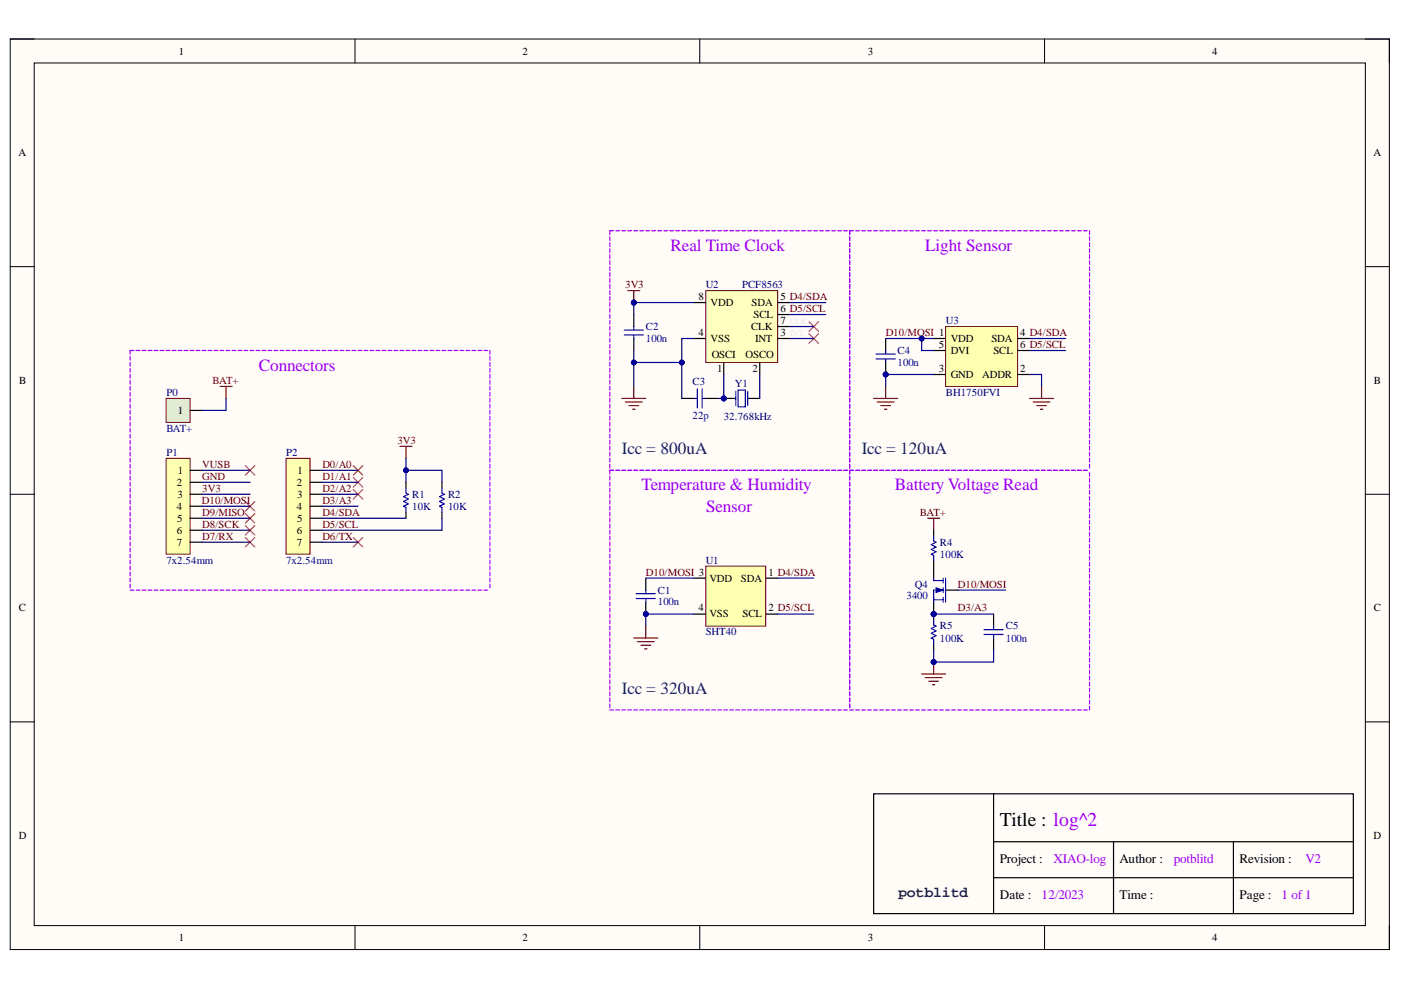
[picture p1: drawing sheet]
<svg xmlns="http://www.w3.org/2000/svg" width="297mm" height="210mm" viewBox="0 0 297 210" stroke-linecap="round" stroke-linejoin="round" font-family="sans-serif">
<defs><g id="words">
<text font-size="4.1" x="212" y="175">Title : log^2</text>
<g font-size="3.6" fill="#90f">
<text x="142.2" y="53.2">Real Time Clock</text>
<text x="196.2" y="53.2">Light Sensor</text>
<text x="54.9" y="78.6">Connectors</text>
<text x="136" y="104">Temperature &amp; Humidity</text>
<text x="189.7" y="104">Battery Voltage Read</text>
<text x="149.7" y="108.5">Sensor</text>
</g>
<g font-size="3.6" fill="#073763">
<text x="131.9" y="96.3">Icc = 800uA</text>
<text x="182.7" y="96.3">Icc = 120uA</text>
<text x="131.9" y="147.1">Icc = 320uA</text>
</g>
<text font-size="3.1" fill="#20124d" x="190.4" y="190.2">potblitd</text>
<g font-size="2.8">
<text x="212" y="182.9">Project :</text>
<text x="237.3" y="182.9">Author :</text>
<text x="262.8" y="182.9">Revision :</text>
<text x="212" y="190.6">Date :</text>
<text x="237.3" y="190.6">Time :</text>
<text x="262.8" y="190.6">Page :</text>
</g>
<g font-size="2.8" fill="#90f">
<text x="223.4" y="182.9">XIAO-log</text>
<text x="248.9" y="182.9">potblitd</text>
<text x="276.8" y="182.9">V2</text>
<text x="220.9" y="190.6">12/2023</text>
<text x="271.7" y="190.6">1 of 1</text>
</g>
<g font-size="2.3">
<text x="37.9" y="11.6">1</text>
<text x="110.8" y="11.6">2</text>
<text x="184" y="11.6">3</text>
<text x="257" y="11.6">4</text>
<text x="3.9" y="33.1">A</text>
<text x="291.2" y="33.1">A</text>
<text x="148.1" y="63.6">8</text>
<text x="150.6" y="64.9">VDD</text>
<text x="159.4" y="64.9">SDA</text>
<text x="165.4" y="63.6">5 D4/SDA</text>
<text x="148.1" y="71.2">4</text>
<text x="159.3" y="70">CLK</text>
<text x="159.8" y="67.4">SCL</text>
<text x="165.4" y="66.2">6 D5/SCL</text>
<text x="165.4" y="68.7">7</text>
<text x="165.4" y="71.2">3</text>
<text x="216.3" y="71.2">4 D4/SDA</text>
<text x="150.6" y="72.5">VSS</text>
<text x="150.9" y="75.8">OSCI</text>
<text x="158.1" y="75.8">OSCO</text>
<text x="160.1" y="72.5">INT</text>
<text x="199" y="73.8">5</text>
<text x="201.6" y="72.5">VDD</text>
<text x="201.6" y="75">DVI</text>
<text x="210.2" y="72.5">SDA</text>
<text x="210.6" y="75">SCL</text>
<text x="216.3" y="73.8">6 D5/SCL</text>
<text x="4.1" y="81.4">B</text>
<text x="152.1" y="78.9">1</text>
<text x="159.5" y="78.9">2</text>
<text x="199" y="78.9">3</text>
<text x="201.6" y="80.1">GND</text>
<text x="208.2" y="80.1">ADDR</text>
<text x="216.3" y="78.9">2</text>
<text x="291.3" y="81.4">B</text>
<text x="37.7" y="87.7">1</text>
<text x="37.7" y="100.5">1</text>
<text x="63.1" y="100.5">1</text>
<text x="37.5" y="103">2</text>
<text x="37.6" y="105.6">3</text>
<text x="62.9" y="103">2</text>
<text x="63" y="105.6">3</text>
<text x="37.5" y="108.1">4</text>
<text x="37.5" y="113.2">6</text>
<text x="37.6" y="110.6">5</text>
<text x="62.9" y="108.1">4</text>
<text x="62.9" y="113.2">6</text>
<text x="63" y="110.6">5</text>
<text x="37.5" y="115.7">7</text>
<text x="62.9" y="115.7">7</text>
<text x="150.4" y="123.3">VDD</text>
<text x="157.1" y="123.3">SDA</text>
<text x="162.9" y="122">1 D4/SDA</text>
<text x="4" y="129.6">C</text>
<text x="148.1" y="129.6">4</text>
<text x="150.4" y="130.9">VSS</text>
<text x="157.4" y="130.9">SCL</text>
<text x="162.9" y="129.6">2 D5/SCL</text>
<text x="291.3" y="129.6">C</text>
<text x="4" y="177.9">D</text>
<text x="291.2" y="177.9">D</text>
<text x="37.9" y="199.5">1</text>
<text x="110.8" y="199.5">2</text>
<text x="184" y="199.5">3</text>
<text x="257" y="199.5">4</text>
</g>
<g font-size="2.3" fill="#800000">
<text x="132.5" y="61.1">3V3</text>
<text x="187.8" y="71.2">D10/MOSI 1</text>
<text x="45.1" y="81.4">BAT+</text>
<text x="84.2" y="94.1">3V3</text>
<text x="42.9" y="99.2">VUSB</text>
<text x="42.9" y="101.8">GND</text>
<text x="68.3" y="99.2">D0/A0</text>
<text x="68.3" y="101.8">D1/A1</text>
<text x="42.8" y="106.8">D10/MOSI</text>
<text x="42.9" y="104.3">3V3</text>
<text x="68.3" y="104.3">D2/A2</text>
<text x="68.3" y="106.8">D3/A3</text>
<text x="42.9" y="109.4">D9/MISO</text>
<text x="42.9" y="111.9">D8/SCK</text>
<text x="68.3" y="109.4">D4/SDA</text>
<text x="68.3" y="111.9">D5/SCL</text>
<text x="195.1" y="109.4">BAT+</text>
<text x="42.9" y="114.4">D7/RX</text>
<text x="68.3" y="114.4">D6/TX</text>
<text x="136.9" y="122">D10/MOSI 3</text>
<text x="203.1" y="124.6">D10/MOSI</text>
<text x="203.1" y="129.6">D3/A3</text>
</g>
<g font-size="2.3" fill="#000080">
<text x="149.6" y="61.1">U2</text>
<text x="157.3" y="61.1">PCF8563</text>
<text x="136.9" y="70">C2</text>
<text x="200.6" y="68.7">U3</text>
<text x="136.9" y="72.5">100n</text>
<text x="190.3" y="77.6">100n</text>
<text x="190.3" y="75">C4</text>
<text x="35.3" y="83.9">P0</text>
<text x="146.8" y="81.6">C3</text>
<text x="155.8" y="82.1">Y1</text>
<text x="200.6" y="83.9">BH1750FVI</text>
<text x="146.8" y="88.7">22p</text>
<text x="153.4" y="89">32.768kHz</text>
<text x="35.3" y="91.5">BAT+</text>
<text x="35.3" y="96.7">P1</text>
<text x="60.6" y="96.7">P2</text>
<text x="87.4" y="105.6">R1</text>
<text x="95" y="105.6">R2</text>
<text x="87.4" y="108.1">10K</text>
<text x="95" y="108.1">10K</text>
<text x="35.3" y="119.5">7x2.54mm</text>
<text x="60.6" y="119.5">7x2.54mm</text>
<text x="149.6" y="119.5">U1</text>
<text x="199.3" y="118.2">100K</text>
<text x="199.3" y="115.7">R4</text>
<text x="139.5" y="125.8">C1</text>
<text x="194" y="124.6">Q4</text>
<text x="139.5" y="128.4">100n</text>
<text x="192.2" y="127.1">3400</text>
<text x="149.6" y="134.7">SHT40</text>
<text x="199.3" y="136.1">100K</text>
<text x="199.3" y="133.4">R5</text>
<text x="213.2" y="136.1">100n</text>
<text x="213.2" y="133.4">C5</text>
</g>
<text font-size="1.9" fill="#f4e6e6" x="167.5" y="68.8">CLK</text>
</g></defs>
<path d="M2.2 8.3h292.4v193h-292.4z" fill-rule="evenodd" fill="#fffcf8"/>
<path d="M2.2 8.3h292.4v193h-292.4z" fill="none" stroke="#000" stroke-width=".21"/>
<path d="M7.3 13.4h282.2v182.8h-282.2z" fill-rule="evenodd" fill="#fffcf8"/>
<g fill="none" stroke="#000" stroke-width=".21">
<path d="M2.2 8.3h5.1M7.3 13.4h282.2v182.8h-282.2zM75.3 8.3v5M148.4 8.3v5M221.5 8.3v5.1M289.5 8.3h5.1v5.1M2.2 56.5h5.1M289.5 56.5h5.1M2.2 104.8h5.1M289.5 104.8h5.1M2.2 153.1h5.1M289.5 153.1h5.1"/>
<path d="M75.3 196.2v5.1M148.4 196.2v5.1M221.5 196.2v5.1M294.6 196.2v5.1"/>
</g>
<path d="M35.2 97.2h5.1v20.3h-5.1z" fill-rule="evenodd" fill="#ffffb0"/>
<path d="M35.2 97.2h5.1v20.3h-5.1z" fill="none" stroke="#800000" stroke-width=".21"/>
<path d="M40.3 99.7h2.5M40.3 102.3h2.5M40.3 104.8h2.5M40.3 107.3h2.5M40.3 109.9h2.5M40.3 112.4h2.5M40.3 115h2.5" fill="none" stroke="#000" stroke-width=".25"/>
<path d="M60.6 97.2h5.1v20.3h-5.1z" fill-rule="evenodd" fill="#ffffb0"/>
<path d="M60.6 97.2h5.1v20.3h-5.1z" fill="none" stroke="#800000" stroke-width=".21"/>
<path d="M65.7 99.7h2.6M65.7 102.3h2.6M65.7 104.8h2.6M65.7 107.3h2.6M65.7 109.9h2.6M65.7 112.4h2.6M65.7 115h2.6" fill="none" stroke="#000" stroke-width=".25"/>
<circle cx="153.4" cy="84.5" r=".51" fill="#000080"/>
<circle cx="153.4" cy="84.5" r=".51" fill="none" stroke="#000080" stroke-width=".21"/>
<path d="M153.4 84.5h2.6M158.5 84.5h2.6" fill="none" stroke="#000" stroke-width=".25"/>
<circle cx="153.4" cy="84.5" r=".51" fill="#000080"/>
<circle cx="153.4" cy="84.5" r=".51" fill="none" stroke="#000080" stroke-width=".21"/>
<path d="M156 82.9v3.1M156.5 82.7h1.5v3.6h-1.5zM158.5 82.9v3.1" fill="none" stroke="#00f" stroke-width=".25"/>
<path d="M149.6 61.6h15.3v15.3h-15.3z" fill-rule="evenodd" fill="#ffffbf"/>
<path d="M149.6 61.6h15.3v15.3h-15.3z" fill="none" stroke="#800000" stroke-width=".21"/>
<path d="M147.1 64.2h2.5M147.1 71.8h2.5M153.4 76.9v2.5M161.1 76.9v2.5M164.9 64.2h2.5M164.9 71.8h2.5M164.9 66.7h2.5M164.9 69.2h2.5M144.6 84.5h2.5M149.6 84.5h2.6" fill="none" stroke="#000" stroke-width=".25"/>
<path d="M147.1 84.5h.8M147.9 82.4v4.1M148.9 82.4v4.1M148.9 84.5h.7" fill="none" stroke="#00f" stroke-width=".25"/>
<circle cx="134.4" cy="64.2" r=".51" fill="#000080"/>
<circle cx="134.4" cy="64.2" r=".51" fill="none" stroke="#000080" stroke-width=".21"/>
<path d="M171.5 68.2l2 2.1M171.5 70.8l2 2M173.5 68.2l-2 2.1M173.5 70.8l-2 2" fill="none" stroke="#f00" stroke-width=".21"/>
<g fill="none" stroke="#90f" stroke-width=".25">
<path d="M129.3 50.2v.8M129.3 51.5v.7M129.3 52.7v.8M129.3 54v.8M129.3 55.3v.8M129.3 56.5v.8M129.3 57.8v.8M129.3 59.1v.8M130.1 48.9h-.8v.8M130.6 48.9h.8M131.8 48.9h.8M133.1 48.9h.8"/>
<path d="M134.4 48.9h.8M135.7 48.9h.7M136.9 48.9h.8M138.2 48.9h.8M139.5 48.9h.8M140.7 48.9h.8M142 48.9h.8M143.3 48.9h.8M144.6 48.9h.7M145.8 48.9h.8M147.1 48.9h.8M148.4 48.9h.8"/>
<path d="M149.6 48.9h.8M150.9 48.9h.8M152.2 48.9h.8M153.4 48.9h.8M154.7 48.9h.8M156 48.9h.8M157.3 48.9h.8M158.5 48.9h.8M159.8 48.9h.8M161.1 48.9h.8M162.4 48.9h.7M163.6 48.9h.8"/>
<path d="M164.9 48.9h.8M166.2 48.9h.8M167.4 48.9h.8M168.7 48.9h.8M170 48.9h.8M171.2 48.9h.8M172.5 48.9h.8M173.8 48.9h.8M175.1 48.9h.8M176.3 48.9h.8M177.6 48.9h.8M178.9 48.9h.8"/>
<path d="M180.1 48.9v.8M180.1 50.2v.8M180.1 51.5v.8M180.1 52.7v.8M180.1 54v.8M180.1 55.3v.8M180.1 56.5v.8M180.1 57.8v.8M180.1 59.1v.8M129.3 60.3v.8M129.3 61.6v.8M129.3 62.9v.8"/>
<path d="M129.3 64.2v.7M129.3 65.4v.8M129.3 66.7v.8M129.3 68v.8M129.3 69.2v.8M129.3 70.5v.8M129.3 71.8v.8M129.3 73v.8M129.3 74.3v.8M129.3 75.6v.8M129.3 76.9v.7M129.3 78.1v.8"/>
<path d="M129.3 79.4v.8M180.1 60.3v.8M180.1 61.6v.8M180.1 62.9v.8M180.1 64.2v.7M180.1 65.4v.8M180.1 66.7v.8M180.1 68v.8M180.1 69.2v.8M180.1 70.5v.8M180.1 71.8v.8M180.1 73.1v.7"/>
<path d="M180.1 74.3v.8M180.1 75.6v.8M180.1 76.9v.7M180.1 78.1v.8M180.1 79.4v.8M129.3 99.7h.8M129.3 80.7v.8M129.3 81.9v.8M129.3 83.2v.8M129.3 84.5v.8M129.3 85.7v.8M129.3 87v.8"/>
<path d="M129.3 88.3v.8M129.3 89.6v.7M129.3 90.8v.8M129.3 92.1v.8M129.3 93.4v.8M129.3 94.6v.8M129.3 95.9v.8M129.3 97.2v.8M129.3 98.4v.8M130.6 99.7h.8M131.8 99.7h.8M133.1 99.7h.8"/>
<path d="M134.4 99.7h.8M135.7 99.7h.7M136.9 99.7h.8M138.2 99.7h.8M139.5 99.7h.8M140.7 99.7h.8M142 99.7h.8M143.3 99.7h.8M144.6 99.7h.7M145.8 99.7h.8M147.1 99.7h.8M148.4 99.7h.8"/>
<path d="M149.6 99.7h.8M150.9 99.7h.8M152.2 99.7h.8M153.4 99.7h.8M154.7 99.7h.8M156 99.7h.8M157.3 99.7h.8M158.5 99.7h.8M159.8 99.7h.8M161.1 99.7h.8M162.4 99.7h.7M163.6 99.7h.8"/>
<path d="M164.9 99.7h.8M166.2 99.7h.8M167.4 99.7h.8M168.7 99.7h.8M170 99.7h.8M171.2 99.7h.8M172.5 99.7h.8M173.8 99.7h.8M175.1 99.7h.8M176.3 99.7h.8M177.6 99.7h.8M178.9 99.7h.8"/>
<path d="M180.1 80.7v.8M180.1 81.9v.8M180.1 83.2v.8M180.1 84.5v.8M180.1 85.7v.8M180.1 87v.8M180.1 88.3v.8M180.1 89.6v.8M180.1 90.8v.8M180.1 92.1v.8M180.1 93.4v.8M180.1 94.6v.8"/>
<path d="M180.1 95.9v.8M180.1 97.2v.8M180.1 98.4v.8"/>
</g>
<path d="M133.1 61.6h2.6M134.4 61.6v2.6M131.8 84.5h5.1M132.6 85.2h3.6M133.4 86h2M134.1 86.8h.5M134.4 81.9v2.6" fill="none" stroke="#800000" stroke-width=".25"/>
<path d="M134.4 66.7v2.5M134.4 71.8v2.5" fill="none" stroke="#000" stroke-width=".25"/>
<path d="M132.4 71h4M132.4 70h4M134.4 69.2v.8M134.4 71v.8" fill="none" stroke="#00f" stroke-width=".25"/>
<circle cx="134.4" cy="64.2" r=".51" fill="#000080"/>
<circle cx="134.4" cy="64.2" r=".51" fill="none" stroke="#000080" stroke-width=".21"/>
<path d="M134.4 135.3h5.1M135.1 136h3.6M135.9 136.8h2M136.7 137.6h.5M136.9 132.7v2.6" fill="none" stroke="#800000" stroke-width=".25"/>
<circle cx="136.9" cy="130.2" r=".51" fill="#000080"/>
<circle cx="136.9" cy="130.2" r=".51" fill="none" stroke="#000080" stroke-width=".21"/>
<path d="M136.9 122.6v2.5M136.9 127.7v2.5" fill="none" stroke="#000" stroke-width=".25"/>
<circle cx="136.9" cy="130.2" r=".51" fill="#000080"/>
<circle cx="136.9" cy="130.2" r=".51" fill="none" stroke="#000080" stroke-width=".21"/>
<path d="M86.1 103.5v1l.5 .3-1 .5 1 .5-1 .5 1 .5-1 .5 .5 .3v1M93.7 103.5v1l.5 .3-1 .5 1 .5-1 .5 1 .5-1 .5 .5 .3v1M134.9 126.9h4.1M134.9 125.9h4.1M136.9 125.1v.8M136.9 126.9v.8" fill="none" stroke="#00f" stroke-width=".25"/>
<g fill="none" stroke="#90f" stroke-width=".25">
<path d="M180.1 50.2v.8M180.1 51.5v.8M180.1 52.7v.8M180.1 54v.8M180.1 55.3v.8M180.1 56.5v.8M180.1 57.8v.8M180.1 59.1v.8M180.9 48.9h-.8v.8M181.4 48.9h.8M182.7 48.9h.8M184 48.9h.8"/>
<path d="M185.2 48.9h.8M186.5 48.9h.8M187.8 48.9h.8M189 48.9h.8M190.3 48.9h.8M191.6 48.9h.8M192.9 48.9h.8M194.1 48.9h.8M195.4 48.9h.8M196.7 48.9h.8M198 48.9h.7M199.2 48.9h.8"/>
<path d="M200.5 48.9h.8M201.8 48.9h.8M203 48.9h.8M204.3 48.9h.8M205.6 48.9h.8M206.8 48.9h.8M208.1 48.9h.8M209.4 48.9h.8M210.7 48.9h.8M211.9 48.9h.8M213.2 48.9h.8M214.5 48.9h.8"/>
<path d="M215.7 48.9h.8M217 48.9h.8M218.3 48.9h.8M219.6 48.9h.8M220.8 48.9h.8M222.1 48.9h.8M223.4 48.9h.8M224.6 48.9h.8M225.9 48.9h.8M227.2 48.9h.8M228.5 48.9h.7M229.7 48.9h.8"/>
<path d="M231 48.9v.8M231 50.2v.8M231 51.5v.8M231 52.7v.8M231 54v.8M231 55.3v.8M231 56.5v.8M231 57.8v.8M231 59.1v.8M27.6 75.6v.8M27.6 76.9v.7M27.6 78.1v.8"/>
<path d="M27.6 79.4v.8M28.4 74.3h-.8v.8M28.9 74.3h.8M30.1 74.3h.8M31.4 74.3h.8M32.7 74.3h.8M34 74.3h.7M35.2 74.3h.8M36.5 74.3h.8M37.8 74.3h.8M39 74.3h.8M40.3 74.3h.8"/>
<path d="M41.6 74.3h.8M42.8 74.3h.8M44.1 74.3h.8M45.4 74.3h.8M46.7 74.3h.8M47.9 74.3h.8M49.2 74.3h.8M50.5 74.3h.8M51.8 74.3h.7M53 74.3h.8M54.3 74.3h.8M55.6 74.3h.8"/>
<path d="M56.8 74.3h.8M58.1 74.3h.8M59.4 74.3h.8M60.6 74.3h.8M61.9 74.3h.8M63.2 74.3h.8M64.5 74.3h.8M65.7 74.3h.8M67 74.3h.8M68.3 74.3h.8M69.5 74.3h.8M70.8 74.3h.8"/>
<path d="M72.1 74.3h.8M73.4 74.3h.8M74.6 74.3h.8M75.9 74.3h.8M77.2 74.3h.8M78.4 74.3h.8M79.7 74.3h.8M81 74.3h.8M82.3 74.3h.8M83.5 74.3h.8M84.8 74.3h.8M86.1 74.3h.8"/>
<path d="M87.3 74.3h.8M88.6 74.3h.8M89.9 74.3h.8M91.2 74.3h.8M92.4 74.3h.8M93.7 74.3h.8M95 74.3h.8M96.2 74.3h.8M97.5 74.3h.8M98.8 74.3h.8M100.1 74.3h.8M101.3 74.3h.8"/>
<path d="M102.6 74.3h.8M103.9 74.3v.8M103.9 75.6v.8M103.9 76.9v.7M103.9 78.1v.8M103.9 79.4v.8M180.1 60.3v.8M180.1 61.6v.8M180.1 62.9v.8M180.1 64.2v.7M180.1 65.4v.8M180.1 66.7v.8"/>
<path d="M180.1 68v.8M180.1 69.2v.8M180.1 70.5v.8M180.1 71.8v.8M180.1 73.1v.7M180.1 74.3v.8M180.1 75.6v.8M180.1 76.9v.7M180.1 78.1v.8M180.1 79.4v.8M231 60.3v.8M231 61.6v.8"/>
<path d="M231 62.9v.8M231 64.2v.7M231 65.4v.8M231 66.7v.8M231 68v.8M231 69.2v.8M231 70.5v.8M231 71.8v.8M231 73.1v.7M231 74.3v.8M231 75.6v.8M231 76.9v.7"/>
<path d="M231 78.1v.8M231 79.4v.8M27.6 80.7v.8M27.6 81.9v.8M27.6 83.2v.8M27.6 84.5v.8M27.6 85.7v.8M27.6 87v.8M27.6 88.3v.8M27.6 89.6v.7M27.6 90.8v.8M27.6 92.1v.8"/>
<path d="M27.6 93.4v.8M27.6 94.6v.8M27.6 95.9v.8M27.6 97.2v.8M27.6 98.4v.8M27.6 99.7v.8M103.9 80.7v.8M103.9 81.9v.8M103.9 83.2v.8M103.9 84.5v.8M103.9 85.7v.8M103.9 87v.8"/>
<path d="M103.9 88.3v.8M103.9 89.6v.7M103.9 90.8v.8M103.9 92.1v.8M103.9 93.4v.8M103.9 94.6v.8M103.9 95.9v.8M103.9 97.2v.8M103.9 98.4v.8M103.9 99.7v.8M130.1 99.7h-.8v.8M130.6 99.7h.8"/>
<path d="M131.8 99.7h.8M133.1 99.7h.8M134.4 99.7h.8M135.7 99.7h.7M136.9 99.7h.8M138.2 99.7h.8M139.5 99.7h.8M140.7 99.7h.8M142 99.7h.8M143.3 99.7h.8M144.6 99.7h.7M145.8 99.7h.8"/>
<path d="M147.1 99.7h.8M148.4 99.7h.8M149.6 99.7h.8M150.9 99.7h.8M152.2 99.7h.8M153.4 99.7h.8M154.7 99.7h.8M156 99.7h.8M157.3 99.7h.8M158.5 99.7h.8M159.8 99.7h.8M161.1 99.7h.8"/>
<path d="M162.4 99.7h.7M163.6 99.7h.8M164.9 99.7h.8M166.2 99.7h.8M167.4 99.7h.8M168.7 99.7h.8M170 99.7h.8M171.2 99.7h.8M172.5 99.7h.8M173.8 99.7h.8M175.1 99.7h.8M176.3 99.7h.8"/>
<path d="M177.6 99.7h.8M178.9 99.7h.8M180.1 80.7v.8M180.1 81.9v.8M180.1 83.2v.8M180.1 84.5v.8M180.1 85.7v.8M180.1 87v.8M180.1 88.3v.8M180.1 89.6v.8M180.1 90.8v.8M180.1 92.1v.8"/>
<path d="M180.1 93.4v.8M180.1 94.6v.8M180.1 95.9v.8M180.1 97.2v.8M180.1 98.4v.8M180.9 99.7h-.8v.8M181.4 99.7h.8M182.7 99.7h.8M184 99.7h.8M185.2 99.7h.8M186.5 99.7h.8M187.8 99.7h.8"/>
<path d="M189 99.7h.8M190.3 99.7h.8M191.6 99.7h.8M192.9 99.7h.8M194.1 99.7h.8M195.4 99.7h.8M196.7 99.7h.8M198 99.7h.7M199.2 99.7h.8M200.5 99.7h.8M201.8 99.7h.8M203 99.7h.8"/>
<path d="M204.3 99.7h.8M205.6 99.7h.8M206.8 99.7h.8M208.1 99.7h.8M209.4 99.7h.8M210.7 99.7h.8M211.9 99.7h.8M213.2 99.7h.8M214.5 99.7h.8M215.7 99.7h.8M217 99.7h.8M218.3 99.7h.8"/>
<path d="M219.6 99.7h.8M220.8 99.7h.8M222.1 99.7h.8M223.4 99.7h.8M224.6 99.7h.8M225.9 99.7h.8M227.2 99.7h.8M228.5 99.7h.7M229.7 99.7h.8M231 80.7v.8M231 81.9v.8M231 83.2v.8"/>
<path d="M231 84.5v.8M231 85.7v.8M231 87v.8M231 88.3v.8M231 89.6v.8M231 90.8v.8M231 92.1v.8M231 93.4v.8M231 94.6v.8M231 95.9v.8M231 97.2v.8M231 98.4v.8"/>
<path d="M27.6 101v.8M27.6 102.3v.8M27.6 103.5v.8M27.6 104.8v.8M27.6 106.1v.8M27.6 107.3v.8M27.6 108.6v.8M27.6 109.9v.8M27.6 111.2v.7M27.6 112.4v.8M27.6 113.7v.8M27.6 115v.8"/>
<path d="M27.6 116.2v.8M27.6 117.5v.8M27.6 118.8v.8M103.9 101v.8M103.9 102.3v.8M103.9 103.5v.8M103.9 104.8v.8M103.9 106.1v.8M103.9 107.3v.8M103.9 108.6v.8M103.9 109.9v.8M103.9 111.2v.7"/>
<path d="M103.9 112.4v.8M103.9 113.7v.8M103.9 115v.8M103.9 116.2v.8M103.9 117.5v.8M103.9 118.8v.8M129.3 101v.8M129.3 102.3v.8M129.3 103.5v.8M129.3 104.8v.8M129.3 106.1v.8M129.3 107.3v.8"/>
<path d="M129.3 108.6v.8M129.3 109.9v.8M129.3 111.2v.7M129.3 112.4v.8M129.3 113.7v.8M129.3 115v.8M129.3 116.2v.8M129.3 117.5v.8M129.3 118.8v.8M180.1 101v.8M180.1 102.3v.8M180.1 103.5v.8"/>
<path d="M180.1 104.8v.8M180.1 106.1v.8M180.1 107.3v.8M180.1 108.6v.8M180.1 109.9v.8M180.1 111.2v.7M180.1 112.4v.8M180.1 113.7v.8M180.1 115v.8M180.1 116.2v.8M180.1 117.5v.8M180.1 118.8v.8"/>
<path d="M27.6 120v.8M27.6 121.3v.8M27.6 122.6v.8M27.6 123.9v.7M27.6 125.1h.8M28.9 125.1h.8M30.1 125.1h.8M31.4 125.1h.8M32.7 125.1h.8M34 125.1h.7M35.2 125.1h.8M36.5 125.1h.8"/>
<path d="M37.8 125.1h.8M39 125.1h.8M40.3 125.1h.8M41.6 125.1h.8M42.8 125.1h.8M44.1 125.1h.8M45.4 125.1h.8M46.7 125.1h.8M47.9 125.1h.8M49.2 125.1h.8M50.5 125.1h.8M51.8 125.1h.7"/>
<path d="M53 125.1h.8M54.3 125.1h.8M55.6 125.1h.8M56.8 125.1h.8M58.1 125.1h.8M59.4 125.1h.8M60.6 125.1h.8M61.9 125.1h.8M63.2 125.1h.8M64.5 125.1h.8M65.7 125.1h.8M67 125.1h.8"/>
<path d="M68.3 125.1h.8M69.5 125.1h.8M70.8 125.1h.8M72.1 125.1h.8M73.4 125.1h.8M74.6 125.1h.8M75.9 125.1h.8M77.2 125.1h.8M78.4 125.1h.8M79.7 125.1h.8M81 125.1h.8M82.3 125.1h.8"/>
<path d="M83.5 125.1h.8M84.8 125.1h.8M86.1 125.1h.8M87.3 125.1h.8M88.6 125.1h.8M89.9 125.1h.8M91.2 125.1h.8M92.4 125.1h.8M93.7 125.1h.8M95 125.1h.8M96.2 125.1h.8M97.5 125.1h.8"/>
<path d="M98.8 125.1h.8M100.1 125.1h.8M101.3 125.1h.8M102.6 125.1h.8M103.9 120v.8M103.9 121.3v.8M103.9 122.6v.8M103.9 123.9v.7M129.3 120v.8M129.3 121.3v.8M129.3 122.6v.8M129.3 123.9v.7"/>
<path d="M129.3 125.1v.8M129.3 126.4v.8M129.3 127.7v.8M129.3 128.9v.8M129.3 130.2v.8M129.3 131.5v.8M129.3 132.7v.8M129.3 134v.8M129.3 135.3v.8M129.3 136.6v.7M129.3 137.8v.8M129.3 139.1v.8"/>
<path d="M180.1 120v.8M180.1 121.3v.8M180.1 122.6v.8M180.1 123.9v.7M180.1 125.1v.8M180.1 126.4v.8M180.1 127.7v.8M180.1 128.9v.8M180.1 130.2v.8M180.1 131.5v.8M180.1 132.7v.8M180.1 134v.8"/>
<path d="M180.1 135.3v.8M180.1 136.6v.7M180.1 137.8v.8M180.1 139.1v.8M129.3 140.4v.8M129.3 141.6v.8M129.3 142.9v.8M129.3 144.2v.8M129.3 145.4v.8M129.3 146.7v.8M129.3 148v.8M129.3 149.3v.7"/>
<path d="M129.3 150.5h.8M130.6 150.5h.8M131.8 150.5h.8M133.1 150.5h.8M134.4 150.5h.8M135.7 150.5h.7M136.9 150.5h.8M138.2 150.5h.8M139.5 150.5h.8M140.7 150.5h.8M142 150.5h.8M143.3 150.5h.8"/>
<path d="M144.6 150.5h.7M145.8 150.5h.8M147.1 150.5h.8M148.4 150.5h.8M149.6 150.5h.8M150.9 150.5h.8M152.2 150.5h.8M153.4 150.5h.8M154.7 150.5h.8M156 150.5h.8M157.3 150.5h.8M158.5 150.5h.8"/>
<path d="M159.8 150.5h.8M161.1 150.5h.8M162.4 150.5h.7M163.6 150.5h.8M164.9 150.5h.8M166.2 150.5h.8M167.4 150.5h.8M168.7 150.5h.8M170 150.5h.8M171.2 150.5h.8M172.5 150.5h.8M173.8 150.5h.8"/>
<path d="M175.1 150.5h.8M176.3 150.5h.8M177.6 150.5h.8M178.9 150.5h.8M180.1 140.4v.8M180.1 141.6v.8M180.1 142.9v.8M180.1 144.2v.8M180.1 145.4v.8M180.1 146.7v.8M180.1 148v.8M180.1 149.3v.8"/>
</g>
<path d="M86.1 102.3v1.2M86.1 108.6v1.3M93.7 102.3v1.2M93.7 108.6v1.3" fill="none" stroke="#000" stroke-width=".25"/>
<g fill="none" stroke="#f00" stroke-width=".21">
<path d="M52 98.7l2 2M54 98.7l-2 2M74.9 98.7l2 2M76.9 98.7l-2 2M52 106.3l2 2.1M52 108.9l2 2M52 111.4l2 2M52 113.9l2 2.1M54 106.3l-2 2.1M54 108.9l-2 2M54 111.4l-2 2M54 113.9l-2 2.1"/>
<path d="M74.9 113.9l2 2.1M74.9 103.8l2 2M74.9 101.2l2 2.1M76.9 113.9l-2 2.1M76.9 103.8l-2 2M76.9 101.2l-2 2.1"/>
</g>
<path d="M84.8 94.6h2.5M86.1 94.6v2.6" fill="none" stroke="#800000" stroke-width=".25"/>
<path d="M149.6 120h12.8v12.7h-12.8z" fill-rule="evenodd" fill="#ffffb0"/>
<path d="M149.6 120h12.8v12.7h-12.8z" fill="none" stroke="#800000" stroke-width=".21"/>
<path d="M147.1 122.6h2.5M147.1 130.2h2.5M162.4 122.6h2.5M162.4 130.2h2.5" fill="none" stroke="#000" stroke-width=".25"/>
<path d="M185.2 84.5h5.1M186 85.2h3.6M186.8 86h2M187.5 86.8h.5M187.8 81.9v2.6" fill="none" stroke="#800000" stroke-width=".25"/>
<circle cx="187.8" cy="79.4" r=".51" fill="#000080"/>
<circle cx="187.8" cy="79.4" r=".51" fill="none" stroke="#000080" stroke-width=".21"/>
<path d="M187.8 71.8v2.5M187.8 76.9v2.5" fill="none" stroke="#000" stroke-width=".25"/>
<circle cx="187.8" cy="79.4" r=".51" fill="#000080"/>
<circle cx="187.8" cy="79.4" r=".51" fill="none" stroke="#000080" stroke-width=".21"/>
<path d="M185.7 76.1h4.1M185.7 75.1h4.1M187.8 74.3v.8M187.8 76.1v.8" fill="none" stroke="#00f" stroke-width=".25"/>
<path d="M200.5 69.2h15.2v12.7h-15.2z" fill-rule="evenodd" fill="#ffffb0"/>
<path d="M200.5 69.2h15.2v12.7h-15.2z" fill="none" stroke="#800000" stroke-width=".21"/>
<path d="M198 71.8h2.5M198 79.4h2.5M198 74.3h2.5M215.7 71.8h2.6M215.7 79.4h2.6M215.7 74.3h2.6" fill="none" stroke="#000" stroke-width=".25"/>
<path d="M218.3 84.5h5.1M219.1 85.2h3.5M219.8 86h2M220.6 86.8h.5M220.8 81.9v2.6" fill="none" stroke="#800000" stroke-width=".25"/>
<path d="M35.2 84.5h5.1v5.1h-5.1z" fill-rule="evenodd" fill="#d9ead3"/>
<path d="M35.2 84.5h5.1v5.1h-5.1z" fill="none" stroke="#800000" stroke-width=".21"/>
<path d="M40.3 87h2.5M198 112.4v1.3M198 118.8v1.2" fill="none" stroke="#000" stroke-width=".25"/>
<path d="M46.7 81.9h2.5M47.9 81.9v2.6M196.7 109.9h2.5M198 109.9v2.5" fill="none" stroke="#800000" stroke-width=".25"/>
<g fill="none" stroke="#90f" stroke-width=".25">
<path d="M180.1 99.7v.8M180.1 101v.8M180.1 102.3v.8M180.1 103.5v.8M180.1 104.8v.8M180.1 106.1v.8M180.1 107.3v.8M180.1 108.6v.8M180.1 109.9v.8M180.1 111.2v.7M180.1 112.4v.8M180.1 113.7v.8"/>
<path d="M180.1 115v.8M180.1 116.2v.8M180.1 117.5v.8M180.1 118.8v.8M180.1 120v.8M180.1 121.3v.8M180.1 122.6v.8M180.1 123.9v.7M180.1 125.1v.8M180.1 126.4v.8M180.1 127.7v.8M180.1 128.9v.8"/>
<path d="M180.1 130.2v.8M180.1 131.5v.8M180.1 132.7v.8M180.1 134v.8M180.1 135.3v.8M180.1 136.6v.7M180.1 137.8v.8M180.1 139.1v.8M180.1 140.4v.8M180.1 141.6v.8M180.1 142.9v.8M180.1 144.2v.8"/>
<path d="M180.1 145.4v.8M180.1 146.7v.8M180.1 148v.8M180.1 149.3v.8"/>
</g>
<path d="M198 113.7v1l.5 .3-1.1 .5 1.1 .5-1.1 .5 1.1 .5-1.1 .5 .6 .3v1" fill="none" stroke="#00f" stroke-width=".25"/>
<circle cx="198" cy="130.2" r=".51" fill="#000080"/>
<circle cx="198" cy="130.2" r=".51" fill="none" stroke="#000080" stroke-width=".21"/>
<path d="M198 123.1h2M198 127.2h2M198 125.1h1.5M200 122.6v1M200 124.6v1M200 126.7v1M200.5 122.6v5.1" fill="none" stroke="#00f" stroke-width=".25"/>
<path d="M198.5 124.6l1.5 .5-1.5 .5z" fill="#00f"/>
<path d="M198.5 124.6l1.5 .5-1.5 .5z" fill="none" stroke="#00f" stroke-width=".21"/>
<path d="M198 125.1v2.1" fill="none" stroke="#00f" stroke-width=".25"/>
<path d="M198 120v2.6M198 127.7v2.5M200.5 125.1h2.5" fill="none" stroke="#000" stroke-width=".25"/>
<circle cx="198" cy="130.2" r=".51" fill="#000080"/>
<circle cx="198" cy="130.2" r=".51" fill="none" stroke="#000080" stroke-width=".21"/>
<path d="M198 122.6v.5M198 127.2v.5" fill="none" stroke="#00f" stroke-width=".25"/>
<circle cx="198" cy="130.2" r=".51" fill="#000080"/>
<circle cx="198" cy="130.2" r=".51" fill="none" stroke="#000080" stroke-width=".21"/>
<path d="M198 130.2v1.3M198 136.6v1.2" fill="none" stroke="#000" stroke-width=".25"/>
<circle cx="198" cy="130.2" r=".51" fill="#000080"/>
<circle cx="198" cy="130.2" r=".51" fill="none" stroke="#000080" stroke-width=".21"/>
<path d="M198 131.5v1l.5 .2-1.1 .6 1.1 .5-1.1 .5 1.1 .5-1.1 .5 .6 .2v1.1" fill="none" stroke="#00f" stroke-width=".25"/>
<path d="M195.4 142.9h5.1M196.2 143.7h3.5M196.9 144.4h2.1M197.7 145.2h.5M198 140.4v2.5" fill="none" stroke="#800000" stroke-width=".25"/>
<circle cx="198" cy="140.4" r=".51" fill="#000080"/>
<circle cx="198" cy="140.4" r=".51" fill="none" stroke="#000080" stroke-width=".21"/>
<path d="M210.7 130.2v2.5M210.7 135.3v2.5" fill="none" stroke="#000" stroke-width=".25"/>
<path d="M208.6 134.5h4.1M208.6 133.5h4.1M210.7 132.7v.8M210.7 134.5v.8" fill="none" stroke="#00f" stroke-width=".25"/>
<g fill="none" stroke="#90f" stroke-width=".25">
<path d="M180.1 99.7h.8M181.4 99.7h.8M182.7 99.7h.8M184 99.7h.8M185.2 99.7h.8M186.5 99.7h.8M187.8 99.7h.8M189 99.7h.8M190.3 99.7h.8M191.6 99.7h.8M192.9 99.7h.8M194.1 99.7h.8"/>
<path d="M195.4 99.7h.8M196.7 99.7h.8M198 99.7h.7M199.2 99.7h.8M200.5 99.7h.8M201.8 99.7h.8M203 99.7h.8M204.3 99.7h.8M205.6 99.7h.8M206.8 99.7h.8M208.1 99.7h.8M209.4 99.7h.8"/>
<path d="M210.7 99.7h.8M211.9 99.7h.8M213.2 99.7h.8M214.5 99.7h.8M215.7 99.7h.8M217 99.7h.8M218.3 99.7h.8M219.6 99.7h.8M220.8 99.7h.8M222.1 99.7h.8M223.4 99.7h.8M224.6 99.7h.8"/>
<path d="M225.9 99.7h.8M227.2 99.7h.8M228.5 99.7h.7M229.7 99.7h.8M231 100.2v.8M231 101.5v.8M231 102.7v.8M231 104v.8M231 105.3v.8M231 106.5v.8M231 107.8v.8M231 109.1v.8"/>
<path d="M231 110.4v.8M231 111.6v.8M231 112.9v.8M231 114.2v.8M231 115.4v.8M231 116.7v.8M231 118v.8M231 119.2v.8M231 120.5v.8M231 121.8v.8M231 123.1v.8M231 124.3v.8"/>
<path d="M231 125.6v.8M231 126.9v.8M231 128.1v.8M231 129.4v.8M231 130.7v.8M231 131.9v.8M231 133.2v.8M231 134.5v.8M231 135.8v.8M231 137v.8M231 138.3v.8M231 139.6v.8"/>
<path d="M180.1 150.5h.8M181.4 150.5h.8M182.7 150.5h.8M184 150.5h.8M185.2 150.5h.8M186.5 150.5h.8M187.8 150.5h.8M189 150.5h.8M190.3 150.5h.8M191.6 150.5h.8M192.9 150.5h.8M194.1 150.5h.8"/>
<path d="M195.4 150.5h.8M196.7 150.5h.8M198 150.5h.7M199.2 150.5h.8M200.5 150.5h.8M201.8 150.5h.8M203 150.5h.8M204.3 150.5h.8M205.6 150.5h.8M206.8 150.5h.8M208.1 150.5h.8M209.4 150.5h.8"/>
<path d="M210.7 150.5h.8M211.9 150.5h.8M213.2 150.5h.8M214.5 150.5h.8M215.7 150.5h.8M217 150.5h.8M218.3 150.5h.8M219.6 150.5h.8M220.8 150.5h.8M222.1 150.5h.8M223.4 150.5h.8M224.6 150.5h.8"/>
<path d="M225.9 150.5h.8M227.2 150.5h.8M228.5 150.5h.7M229.7 150.5h.8M231 140.8v.8M231 142.1v.8M231 143.4v.8M231 144.7v.7M231 145.9v.8M231 147.2v.8M231 148.5v.8M231 149.7v.8"/>
</g>
<g fill="none" stroke="#000080" stroke-width=".25">
<path d="M161.1 79.4v5.1M42.8 99.7h10.2M47.9 84.5v2.5h-5.1M68.3 99.7h7.6M86.1 99.7h7.6v2.6M42.8 115h10.2M42.8 112.4h10.2M42.8 109.9h10.2M42.8 107.3h10.2M42.8 104.8h10.2M42.8 102.3h10.2M68.3 115h7.6"/>
<path d="M68.3 109.9h17.8M68.3 107.3h7.6M68.3 104.8h7.6M68.3 102.3h7.6M93.7 109.9v2.5h-25.4"/>
</g>
<circle cx="86.1" cy="99.7" r=".51" fill="#000080"/>
<circle cx="86.1" cy="99.7" r=".51" fill="none" stroke="#000080" stroke-width=".21"/>
<path d="M147.1 71.8h-2.5v5.1h-10.2v-2.6" fill="none" stroke="#000080" stroke-width=".25"/>
<circle cx="144.6" cy="76.9" r=".51" fill="#000080"/>
<circle cx="144.6" cy="76.9" r=".51" fill="none" stroke="#000080" stroke-width=".21"/>
<circle cx="134.4" cy="76.9" r=".51" fill="#000080"/>
<circle cx="134.4" cy="76.9" r=".51" fill="none" stroke="#000080" stroke-width=".21"/>
<path d="M134.4 64.2h12.7" fill="none" stroke="#000080" stroke-width=".25"/>
<circle cx="134.4" cy="64.2" r=".51" fill="#000080"/>
<circle cx="134.4" cy="64.2" r=".51" fill="none" stroke="#000080" stroke-width=".21"/>
<path d="M147.1 130.2h-10.2v2.5" fill="none" stroke="#000080" stroke-width=".25"/>
<circle cx="136.9" cy="130.2" r=".51" fill="#000080"/>
<circle cx="136.9" cy="130.2" r=".51" fill="none" stroke="#000080" stroke-width=".21"/>
<path d="M153.4 79.4v5.1h-1.2M136.9 122.6h10.2" fill="none" stroke="#000080" stroke-width=".25"/>
<circle cx="153.4" cy="84.5" r=".51" fill="#000080"/>
<circle cx="153.4" cy="84.5" r=".51" fill="none" stroke="#000080" stroke-width=".21"/>
<path d="M167.4 71.8h5.1M167.4 69.2h5.1M167.4 66.7h7.7M167.4 64.2h7.7M198 79.4h-10.2v2.5M164.9 130.2h7.6M164.9 122.6h7.6" fill="none" stroke="#000080" stroke-width=".25"/>
<circle cx="187.8" cy="79.4" r=".51" fill="#000080"/>
<circle cx="187.8" cy="79.4" r=".51" fill="none" stroke="#000080" stroke-width=".21"/>
<path d="M187.8 71.8h10.2" fill="none" stroke="#000080" stroke-width=".25"/>
<circle cx="195.4" cy="71.8" r=".51" fill="#000080"/>
<circle cx="195.4" cy="71.8" r=".51" fill="none" stroke="#000080" stroke-width=".21"/>
<path d="M195.4 71.8v2.5h2.6" fill="none" stroke="#000080" stroke-width=".25"/>
<circle cx="195.4" cy="71.8" r=".51" fill="#000080"/>
<circle cx="195.4" cy="71.8" r=".51" fill="none" stroke="#000080" stroke-width=".21"/>
<path d="M210.7 137.8v2.6h-12.7" fill="none" stroke="#000080" stroke-width=".25"/>
<circle cx="198" cy="140.4" r=".51" fill="#000080"/>
<circle cx="198" cy="140.4" r=".51" fill="none" stroke="#000080" stroke-width=".21"/>
<path d="M198 130.2h12.7" fill="none" stroke="#000080" stroke-width=".25"/>
<circle cx="198" cy="130.2" r=".51" fill="#000080"/>
<circle cx="198" cy="130.2" r=".51" fill="none" stroke="#000080" stroke-width=".21"/>
<path d="M218.3 79.4h2.5v2.5M218.3 74.3h7.6M218.3 71.8h7.6M86.1 97.2v5.1M203 125.1h10.2" fill="none" stroke="#000080" stroke-width=".25"/>
<circle cx="86.1" cy="99.7" r=".51" fill="#000080"/>
<circle cx="86.1" cy="99.7" r=".51" fill="none" stroke="#000080" stroke-width=".21"/>
<path d="M134.4 76.9v5" fill="none" stroke="#000080" stroke-width=".25"/>
<circle cx="134.4" cy="76.9" r=".51" fill="#000080"/>
<circle cx="134.4" cy="76.9" r=".51" fill="none" stroke="#000080" stroke-width=".21"/>
<path d="M134.4 64.2v2.5" fill="none" stroke="#000080" stroke-width=".25"/>
<circle cx="134.4" cy="64.2" r=".51" fill="#000080"/>
<circle cx="134.4" cy="64.2" r=".51" fill="none" stroke="#000080" stroke-width=".21"/>
<path d="M144.6 76.9v7.6" fill="none" stroke="#000080" stroke-width=".25"/>
<circle cx="144.6" cy="76.9" r=".51" fill="#000080"/>
<circle cx="144.6" cy="76.9" r=".51" fill="none" stroke="#000080" stroke-width=".21"/>
<path d="M198 137.8v2.6" fill="none" stroke="#000080" stroke-width=".25"/>
<circle cx="198" cy="140.4" r=".51" fill="#000080"/>
<circle cx="198" cy="140.4" r=".51" fill="none" stroke="#000080" stroke-width=".21"/>
<path d="M185.2 168.3h101.7v25.4h-101.7zM210.7 168.3v25.4M210.7 178.5h76.2M236.1 178.5v15.2M261.5 178.5v15.2M210.7 186.1h76.2" fill="none" stroke="#000" stroke-width=".25"/>
<use href="#words"/>
</svg>
